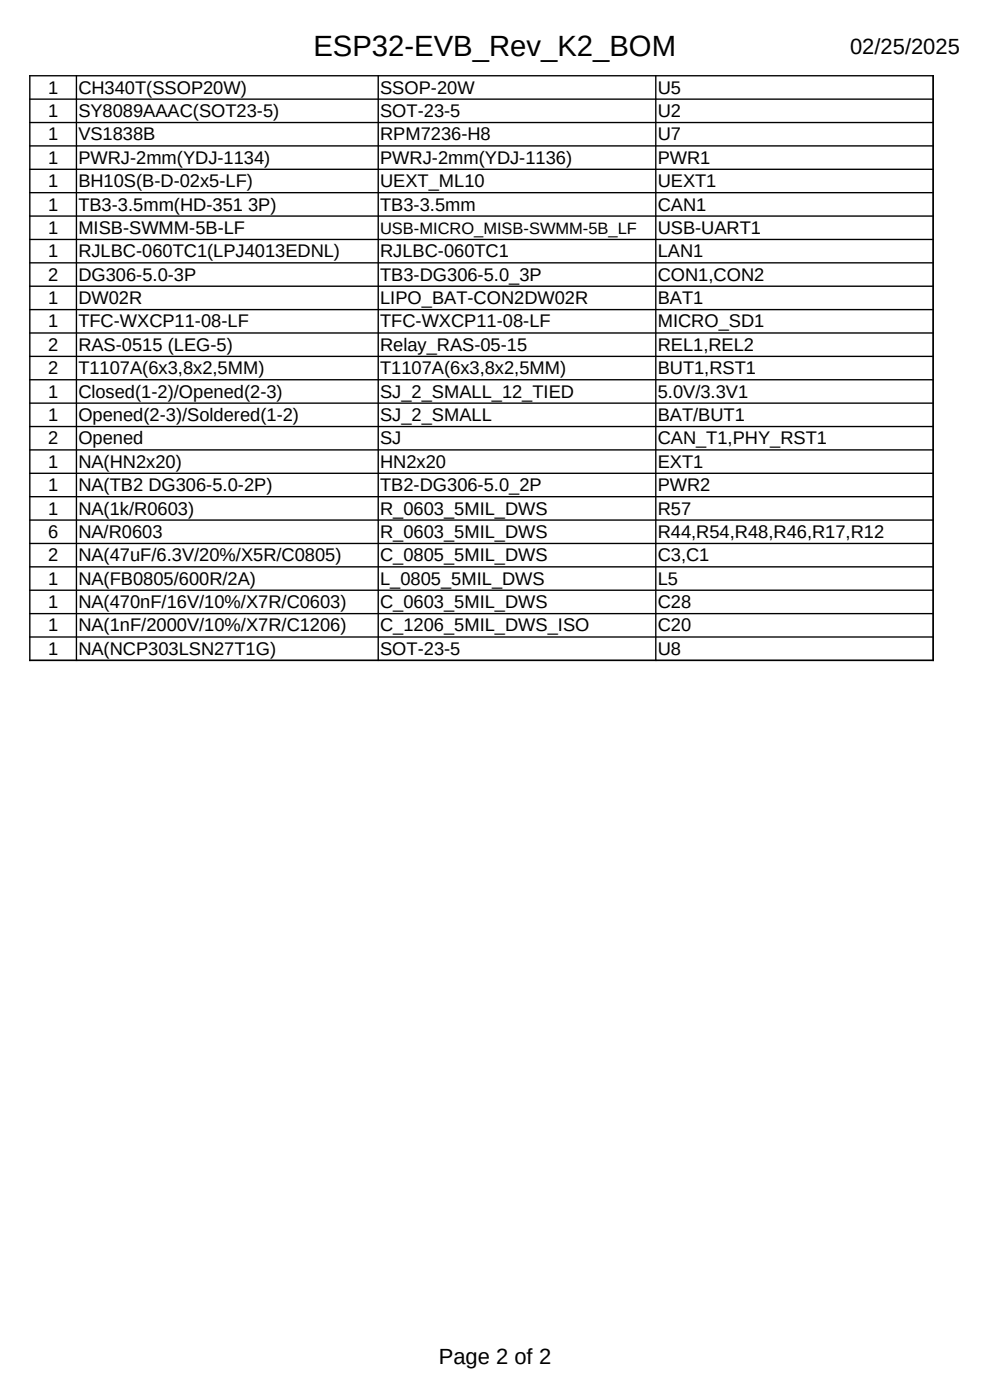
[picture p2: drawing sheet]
<svg xmlns="http://www.w3.org/2000/svg" width="210mm" height="297mm" viewBox="0 0 210 297" stroke-linecap="round" stroke-linejoin="round" font-family="sans-serif">
<defs><g id="words">
<text font-size="6.2" x="66.5" y="12">ESP32-EVB_Rev_K2_BOM</text>
<g font-size="4.7">
<text x="180.3" y="11.4">02/25/2025</text>
<text x="93.1" y="289.5">Page 2 of 2</text>
</g>
<g font-size="3.9">
<text x="10.2" y="19.9">1</text>
<text x="16.6" y="19.9">CH340T(SSOP20W)</text>
<text x="80.6" y="19.9">SSOP-20W</text>
<text x="139.5" y="19.9">U5</text>
<text x="10.2" y="24.8">1</text>
<text x="10.2" y="29.8">1</text>
<text x="16.6" y="24.8">SY8089AAAC(SOT23-5)</text>
<text x="16.6" y="29.8">VS1838B</text>
<text x="80.6" y="24.8">SOT-23-5</text>
<text x="80.6" y="29.8">RPM7236-H8</text>
<text x="139.5" y="24.8">U2</text>
<text x="139.5" y="29.8">U7</text>
<text x="10.2" y="34.7">1</text>
<text x="16.6" y="34.7">PWRJ-2mm(YDJ-1134)</text>
<text x="80.6" y="34.7">PWRJ-2mm(YDJ-1136)</text>
<text x="139.5" y="34.7">PWR1</text>
<text x="10.2" y="39.7">1</text>
<text x="16.6" y="39.7">BH10S(B-D-02x5-LF)</text>
<text x="80.6" y="39.7">UEXT_ML10</text>
<text x="139.5" y="39.7">UEXT1</text>
<text x="10.2" y="44.7">1</text>
<text x="16.6" y="44.7">TB3-3.5mm(HD-351 3P)</text>
<text x="80.6" y="44.7">TB3-3.5mm</text>
<text x="139.5" y="44.7">CAN1</text>
<text x="10.2" y="49.6">1</text>
<text x="16.6" y="49.6">MISB-SWMM-5B-LF</text>
<text x="139.5" y="49.6">USB-UART1</text>
<text x="10.2" y="54.6">1</text>
<text x="10.2" y="59.6">2</text>
<text x="16.6" y="54.6">RJLBC-060TC1(LPJ4013EDNL)</text>
<text x="16.6" y="59.6">DG306-5.0-3P</text>
<text x="80.6" y="54.6">RJLBC-060TC1</text>
<text x="80.6" y="59.6">TB3-DG306-5.0_3P</text>
<text x="139.5" y="54.6">LAN1</text>
<text x="139.5" y="59.6">CON1,CON2</text>
<text x="10.2" y="64.5">1</text>
<text x="16.6" y="64.5">DW02R</text>
<text x="80.6" y="64.5">LIPO_BAT-CON2DW02R</text>
<text x="139.5" y="64.5">BAT1</text>
<text x="10.2" y="69.5">1</text>
<text x="16.6" y="69.5">TFC-WXCP11-08-LF</text>
<text x="80.6" y="69.5">TFC-WXCP11-08-LF</text>
<text x="139.5" y="69.5">MICRO_SD1</text>
<text x="10.2" y="74.4">2</text>
<text x="16.6" y="74.4">RAS-0515 (LEG-5)</text>
<text x="80.6" y="74.4">Relay_RAS-05-15</text>
<text x="139.5" y="74.4">REL1,REL2</text>
<text x="10.2" y="79.4">2</text>
<text x="16.6" y="79.4">T1107A(6x3,8x2,5MM)</text>
<text x="80.6" y="79.4">T1107A(6x3,8x2,5MM)</text>
<text x="139.5" y="79.4">BUT1,RST1</text>
<text x="10.2" y="84.3">1</text>
<text x="10.2" y="89.3">1</text>
<text x="16.6" y="84.3">Closed(1-2)/Opened(2-3)</text>
<text x="16.6" y="89.3">Opened(2-3)/Soldered(1-2)</text>
<text x="80.6" y="84.3">SJ_2_SMALL_12_TIED</text>
<text x="80.6" y="89.3">SJ_2_SMALL</text>
<text x="139.5" y="84.3">5.0V/3.3V1</text>
<text x="139.5" y="89.3">BAT/BUT1</text>
<text x="10.2" y="94.3">2</text>
<text x="16.6" y="94.3">Opened</text>
<text x="80.6" y="94.3">SJ</text>
<text x="139.5" y="94.3">CAN_T1,PHY_RST1</text>
<text x="10.2" y="99.2">1</text>
<text x="16.6" y="99.2">NA(HN2x20)</text>
<text x="80.6" y="99.2">HN2x20</text>
<text x="139.5" y="99.2">EXT1</text>
<text x="10.2" y="104.2">1</text>
<text x="16.6" y="104.2">NA(TB2 DG306-5.0-2P)</text>
<text x="80.6" y="104.2">TB2-DG306-5.0_2P</text>
<text x="139.5" y="104.2">PWR2</text>
<text x="10.2" y="109.2">1</text>
<text x="16.6" y="109.2">NA(1k/R0603)</text>
<text x="80.6" y="109.2">R_0603_5MIL_DWS</text>
<text x="139.5" y="109.2">R57</text>
<text x="10.2" y="114.1">6</text>
<text x="10.2" y="119.1">2</text>
<text x="16.6" y="114.1">NA/R0603</text>
<text x="16.6" y="119.1">NA(47uF/6.3V/20%/X5R/C0805)</text>
<text x="80.6" y="114.1">R_0603_5MIL_DWS</text>
<text x="80.6" y="119.1">C_0805_5MIL_DWS</text>
<text x="139.5" y="114.1">R44,R54,R48,R46,R17,R12</text>
<text x="139.5" y="119.1">C3,C1</text>
<text x="10.2" y="124">1</text>
<text x="16.6" y="124">NA(FB0805/600R/2A)</text>
<text x="80.6" y="124">L_0805_5MIL_DWS</text>
<text x="139.5" y="124">L5</text>
<text x="10.2" y="129">1</text>
<text x="16.6" y="129">NA(470nF/16V/10%/X7R/C0603)</text>
<text x="80.6" y="129">C_0603_5MIL_DWS</text>
<text x="139.5" y="129">C28</text>
<text x="10.2" y="133.9">1</text>
<text x="16.6" y="133.9">NA(1nF/2000V/10%/X7R/C1206)</text>
<text x="80.6" y="133.9">C_1206_5MIL_DWS_ISO</text>
<text x="139.5" y="133.9">C20</text>
<text x="10.2" y="138.9">1</text>
<text x="16.6" y="138.9">NA(NCP303LSN27T1G)</text>
<text x="80.6" y="138.9">SOT-23-5</text>
<text x="139.5" y="138.9">U8</text>
</g>
<text font-size="3.5" x="80.6" y="49.7">USB-MICRO_MISB-SWMM-5B_LF</text>
</g></defs>
<g fill="none" stroke="#000" stroke-width=".29">
<path d="M6.2 16.1h191.9M6.3 15.9v124.3M16.2 15.9v124.3M80.2 15.9v124.3M139.1 15.9v124.3M198 15.9v124.3M6.2 21h191.9M6.2 26h191.9M6.2 31h191.9M6.2 35.9h191.9M6.2 40.9h191.9M6.2 45.8h191.9"/>
<path d="M6.2 50.8h191.9M6.2 55.8h191.9M6.2 60.7h191.9M6.2 65.7h191.9M6.2 70.6h191.9M6.2 75.6h191.9M6.2 80.6h191.9M6.2 85.5h191.9M6.2 90.5h191.9M6.2 95.4h191.9M6.2 100.4h191.9M6.2 105.4h191.9"/>
<path d="M6.2 110.3h191.9M6.2 115.3h191.9M6.2 120.3h191.9M6.2 125.2h191.9M6.2 130.2h191.9M6.2 135.1h191.9M6.2 140.1h191.9"/>
</g>
<use href="#words"/>
</svg>
